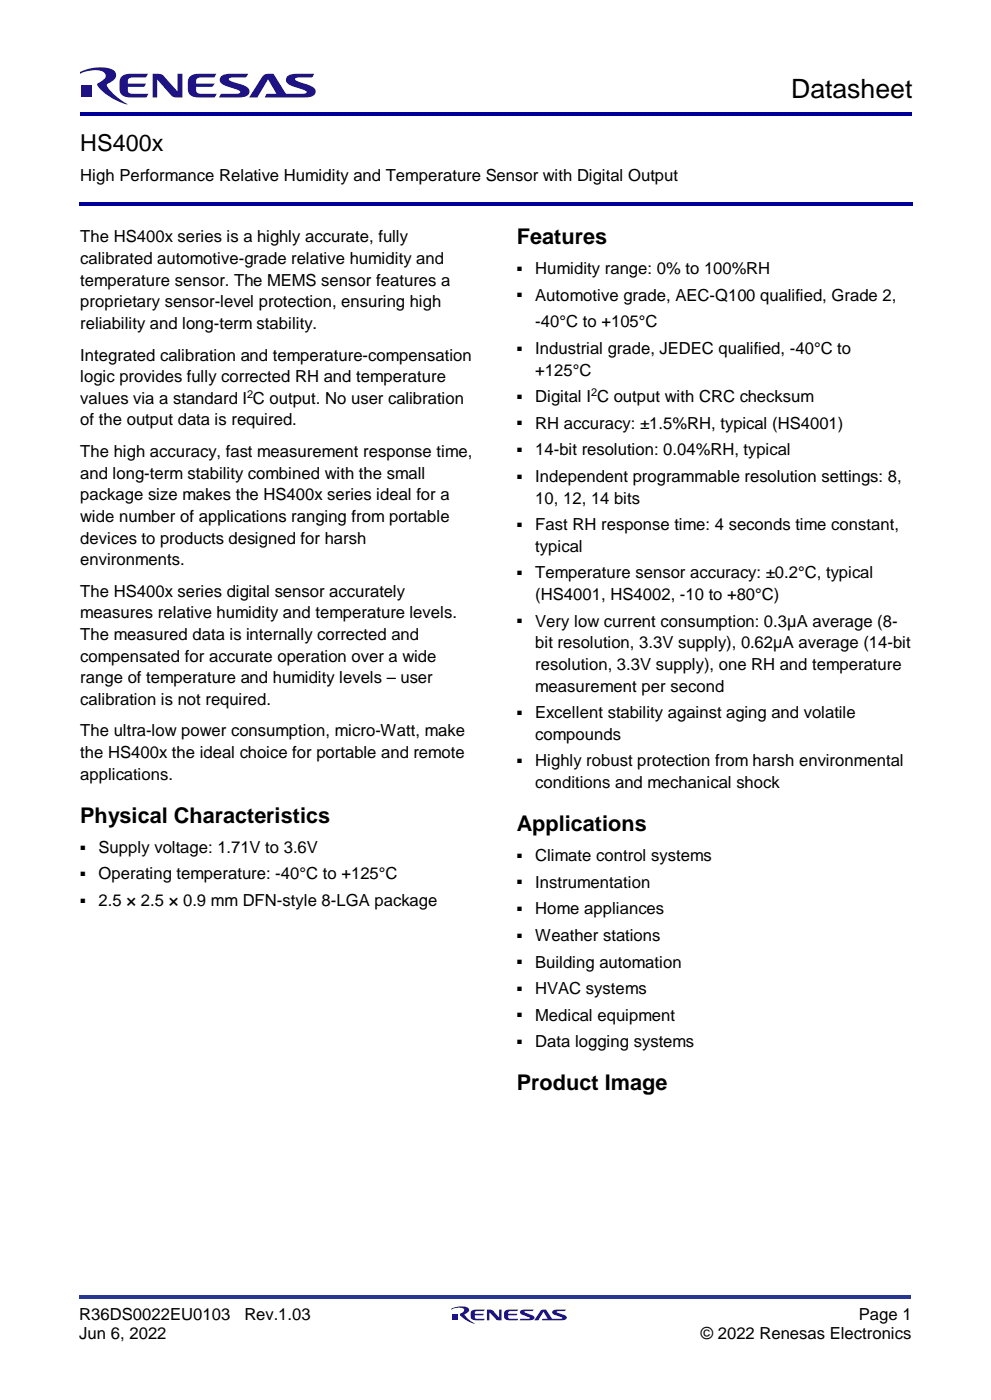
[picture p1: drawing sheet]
<svg xmlns="http://www.w3.org/2000/svg" width="210mm" height="297mm" viewBox="0 0 210 297" stroke-linecap="round" stroke-linejoin="round" font-family="sans-serif">
<defs><g id="words">
<text font-size="5.6" x="167.7" y="20.8">Datasheet</text>
<text font-size="4.9" x="17" y="32">HS400x</text>
<g font-size="4.6">
<text x="109.6" y="51.7">Features</text>
<text x="17" y="174.5">Physical Characteristics</text>
<text x="109.6" y="176.2">Applications</text>
<text x="109.6" y="231.3">Product Image</text>
</g>
<g font-size="3.5">
<text x="17" y="38.3">High Performance Relative Humidity and Temperature Sensor with Digital Output</text>
<text x="17" y="51.4">The HS400x series is a highly accurate, fully</text>
<text x="17" y="56">calibrated automotive-grade relative humidity and</text>
<text x="113.5" y="58.1">Humidity range: 0% to 100%RH</text>
<text x="17" y="60.6">temperature sensor. The MEMS sensor features a</text>
<text x="17" y="65.2">proprietary sensor-level protection, ensuring high</text>
<text x="113.5" y="63.8">Automotive grade, AEC-Q100 qualified, Grade 2,</text>
<text x="17" y="69.8">reliability and long-term stability.</text>
<text x="113.5" y="69.4">-40°C to +105°C</text>
<text x="17" y="76.5">Integrated calibration and temperature-compensation</text>
<text x="113.5" y="75.1">Industrial grade, JEDEC qualified, -40°C to</text>
<text x="17" y="81.1">logic provides fully corrected RH and temperature</text>
<text x="113.5" y="79.7">+125°C</text>
<text x="17" y="85.7">values via a standard I C output. No user calibration</text>
<text x="113.5" y="85.3">Digital I C output with CRC checksum</text>
<text x="17" y="90.2">of the output data is required.</text>
<text x="113.5" y="90.9">RH accuracy: ±1.5%RH, typical (HS4001)</text>
<text x="17" y="96.9">The high accuracy, fast measurement response time,</text>
<text x="17" y="101.5">and long-term stability combined with the small</text>
<text x="113.5" y="96.6">14-bit resolution: 0.04%RH, typical</text>
<text x="17" y="106.1">package size makes the HS400x series ideal for a</text>
<text x="113.5" y="102.2">Independent programmable resolution settings: 8,</text>
<text x="113.5" y="106.8">10, 12, 14 bits</text>
<text x="17" y="110.7">wide number of applications ranging from portable</text>
<text x="113.5" y="112.5">Fast RH response time: 4 seconds time constant,</text>
<text x="17" y="115.3">devices to products designed for harsh</text>
<text x="17" y="119.9">environments.</text>
<text x="113.5" y="117.1">typical</text>
<text x="113.5" y="122.7">Temperature sensor accuracy: ±0.2°C, typical</text>
<text x="17" y="126.6">The HS400x series digital sensor accurately</text>
<text x="17" y="131.2">measures relative humidity and temperature levels.</text>
<text x="113.5" y="127.3">(HS4001, HS4002, -10 to +80°C)</text>
<text x="17" y="135.7">The measured data is internally corrected and</text>
<text x="113.5" y="132.9">Very low current consumption: 0.3µA average (8-</text>
<text x="113.5" y="137.5">bit resolution, 3.3V supply), 0.62µA average (14-bit</text>
<text x="17" y="140.3">compensated for accurate operation over a wide</text>
<text x="113.5" y="142.1">resolution, 3.3V supply), one RH and temperature</text>
<text x="17" y="144.9">range of temperature and humidity levels – user</text>
<text x="17" y="149.5">calibration is not required.</text>
<text x="113.5" y="146.7">measurement per second</text>
<text x="113.5" y="152.3">Excellent stability against aging and volatile</text>
<text x="17" y="156.2">The ultra-low power consumption, micro-Watt, make</text>
<text x="17" y="160.8">the HS400x the ideal choice for portable and remote</text>
<text x="113.5" y="156.9">compounds</text>
<text x="17" y="165.4">applications.</text>
<text x="113.5" y="162.6">Highly robust protection from harsh environmental</text>
<text x="113.5" y="167.1">conditions and mechanical shock</text>
<text x="20.9" y="180.9">Supply voltage: 1.71V to 3.6V</text>
<text x="113.5" y="182.7">Climate control systems</text>
<text x="20.9" y="186.5">Operating temperature: -40°C to +125°C</text>
<text x="113.5" y="188.3">Instrumentation</text>
<text x="20.9" y="192.2">2.5 × 2.5 × 0.9 mm DFN-style 8-LGA package</text>
<text x="113.5" y="194">Home appliances</text>
<text x="113.5" y="199.6">Weather stations</text>
<text x="113.5" y="205.2">Building automation</text>
<text x="113.5" y="210.9">HVAC systems</text>
<text x="113.5" y="216.5">Medical equipment</text>
<text x="113.5" y="222.2">Data logging systems</text>
<text x="16.8" y="280">R36DS0022EU0103</text>
<text x="51.8" y="280">Rev.1.03</text>
<text x="182" y="280">Page 1</text>
<text x="16.8" y="284.1">Jun 6, 2022</text>
<text x="148.5" y="284.1">© 2022 Renesas Electronics</text>
</g>
<g font-size="2.3">
<text x="52.4" y="84.4">2</text>
<text x="125.3" y="84">2</text>
</g>
<g font-size="2">
<text x="109.6" y="57.4">■</text>
<text x="109.6" y="63.1">■</text>
<text x="109.6" y="74.4">■</text>
<text x="109.6" y="84.6">■</text>
<text x="109.6" y="90.2">■</text>
<text x="109.6" y="95.9">■</text>
<text x="109.6" y="101.5">■</text>
<text x="109.6" y="111.8">■</text>
<text x="109.6" y="122">■</text>
<text x="109.6" y="132.2">■</text>
<text x="109.6" y="151.6">■</text>
<text x="109.6" y="161.9">■</text>
<text x="17" y="180.2">■</text>
<text x="17" y="185.8">■</text>
<text x="109.6" y="182">■</text>
<text x="17" y="191.5">■</text>
<text x="109.6" y="187.6">■</text>
<text x="109.6" y="193.3">■</text>
<text x="109.6" y="198.9">■</text>
<text x="109.6" y="204.5">■</text>
<text x="109.6" y="210.2">■</text>
<text x="109.6" y="215.8">■</text>
<text x="109.6" y="221.5">■</text>
</g>
</g></defs>
<g fill="#009">
<path d="M17 23.8h59.3v.8h-59.3z" fill-rule="evenodd"/>
<path d="M76.3 23.8h.7v.8h-.7z" fill-rule="evenodd"/>
<path d="M77 23.8h9.9v.8h-9.9z" fill-rule="evenodd"/>
<path d="M86.9 23.8h.7v.8h-.7z" fill-rule="evenodd"/>
<path d="M87.6 23.8h105.8v.8h-105.8z" fill-rule="evenodd"/>
<path d="M16.8 43h176.6v.7h-176.6z" fill-rule="evenodd"/>
</g>
<g fill="#273691">
<path d="M16.8 274.7h76.5v.7h-76.5z" fill-rule="evenodd"/>
<path d="M93.3 274.7h.8v.7h-.8z" fill-rule="evenodd"/>
<path d="M94.1 274.7h28.4v.7h-28.4z" fill-rule="evenodd"/>
<path d="M122.5 274.7h.8v.7h-.8z" fill-rule="evenodd"/>
<path d="M123.3 274.7h69.9v.7h-69.9z" fill-rule="evenodd"/>
</g>
<g fill="#1e1284">
<path d="M32.4 15.6h.8a1.62 1.62 0 0 1 1.7 .7l2.7 3.1v-3.8h1.1v5.1a2.55 2.55 0 0 1-2.6-.6l-2.8-3.2v3.8h-.9z"/>
<path d="M25.9 16.1l1.1-.4 4.4-.1-.6 .8-3.1 .1a.89 .89 0 0 0-.6 1.2h3.8l-.5 .7h-3.3v1.1l.6 .3 3.8 .1-.4 .7-.2 .1h-3.2a1.89 1.89 0 0 1-2.4-1.8 2.72 2.72 0 0 1 .6-2.8z"/>
<path d="M40.4 16.1l1.1-.4 4.4-.1-.5 .8h-.2l-3 .1a.89 .89 0 0 0-.6 1.2h3.9l-.6 .7h-3.3v.7l.2 .6 .4 .1 3.8 .1-.5 .7-3.3 .1a1.89 1.89 0 0 1-2.4-1.8 2.72 2.72 0 0 1 .6-2.8z"/>
<path d="M46.8 16.3a2.56 2.56 0 0 1 2-.7h3.8l-.6 .8-3 .1-.5 .1v.3l.9 .5a5.6 5.6 0 0 1 3.3 1.4 1.12 1.12 0 0 1-.8 1.7l-1.3 .2h-4.2l.4-.8h.2h3.4l.5-.2v-.3l-.8-.5a6.1 6.1 0 0 1-3.4-1.4 1.09 1.09 0 0 1 .1-1.2z"/>
<path d="M55.9 15.9a2.8 2.8 0 0 1 2.1-.3l2.6 4.3h3.9l.5-.4a1.08 1.08 0 0 0-1-.6 5.7 5.7 0 0 1-3.2-1.4 1.12 1.12 0 0 1 .8-1.7l1.3-.2h3.7l-.3 .7-.3 .1-2.9 .1-.5 .1v.3l.8 .5a6.2 6.2 0 0 1 3.3 1.4 1.09 1.09 0 0 1-.7 1.7l-1.4 .2h-8.5l.3-.6 .3-.2h1.9l-1.8-3-2.3 3.8h-1.7z"/>
<path d="M17.2 18.1h2.3v2.3h-2.3z"/>
<path d="M17 15.2a9 9 0 0 1 6.9-.4 1.41 1.41 0 0 1 .7 1.4 1.41 1.41 0 0 1-1.1 1.2l-.7 .3a.38 .38 0 0 0-.1 .7 12.7 12.7 0 0 0 4.3 3.7 10.8 10.8 0 0 1-6.4-4.1l.1-.4 .6-.2a1.57 1.57 0 0 0 1-1.6 1.92 1.92 0 0 0-1.9-.9l-2.3 .3-1.1 .5z"/>
<path d="M103.2 277.8l1.1 .1 1.5 1.6v-1.7h.5v2.3a1.23 1.23 0 0 1-1.2-.3l-1.4-1.4v1.7h-.5z"/>
<path d="M100 278.1l.5-.3h2.3l-.2 .3-1.8 .1-.2 .3v.2h1.9l-.1 .3h-1.8l.1 .6 .2 .1h1.9l-.3 .4a3.4 3.4 0 0 1-2.5-.3l-.2-.2v-1z"/>
<path d="M107 278.1l.6-.3h2.3l-.3 .3-1.7 .1-.2 .3v.2h2l-.2 .3h-1.8l.1 .6 .2 .1h1.9l-.3 .4a3.4 3.4 0 0 1-2.6-.3l-.1-.2-.1-1z"/>
<path d="M110.3 278.1l.5-.3h2.3l-.2 .3-1.7 .1v.2l1.2 .4a.94 .94 0 0 1 .9 .7l-.3 .4-.3 .1-2.6 .1 .2-.3 1.8-.1 .2-.1-2-.9z"/>
<path d="M114.7 277.9l1-.1 1.3 1.9h2.1l-.1-.3-1.6-.5-.4-.5a.88 .88 0 0 1 1.1-.6h1.9l-.2 .3h-1.6l-.2 .2 1.7 .7 .4 .5a.88 .88 0 0 1-1.1 .6h-4.1l.1-.3 1.1-.1-.9-1.4-1.1 1.8h-.9z"/>
<path d="M95.8 278.9h1.1v1.1h-1.1z"/>
<path d="M95.6 277.6a4.3 4.3 0 0 1 3.6-.2 .87 .87 0 0 1-.7 1.4 5.7 5.7 0 0 0 2.1 2 5.8 5.8 0 0 1-3.1-1.9l.1-.3a.89 .89 0 0 0 .8-.8 2.27 2.27 0 0 0-2.5-.1l-.3 .1z"/>
</g>
<use href="#words"/>
</svg>
